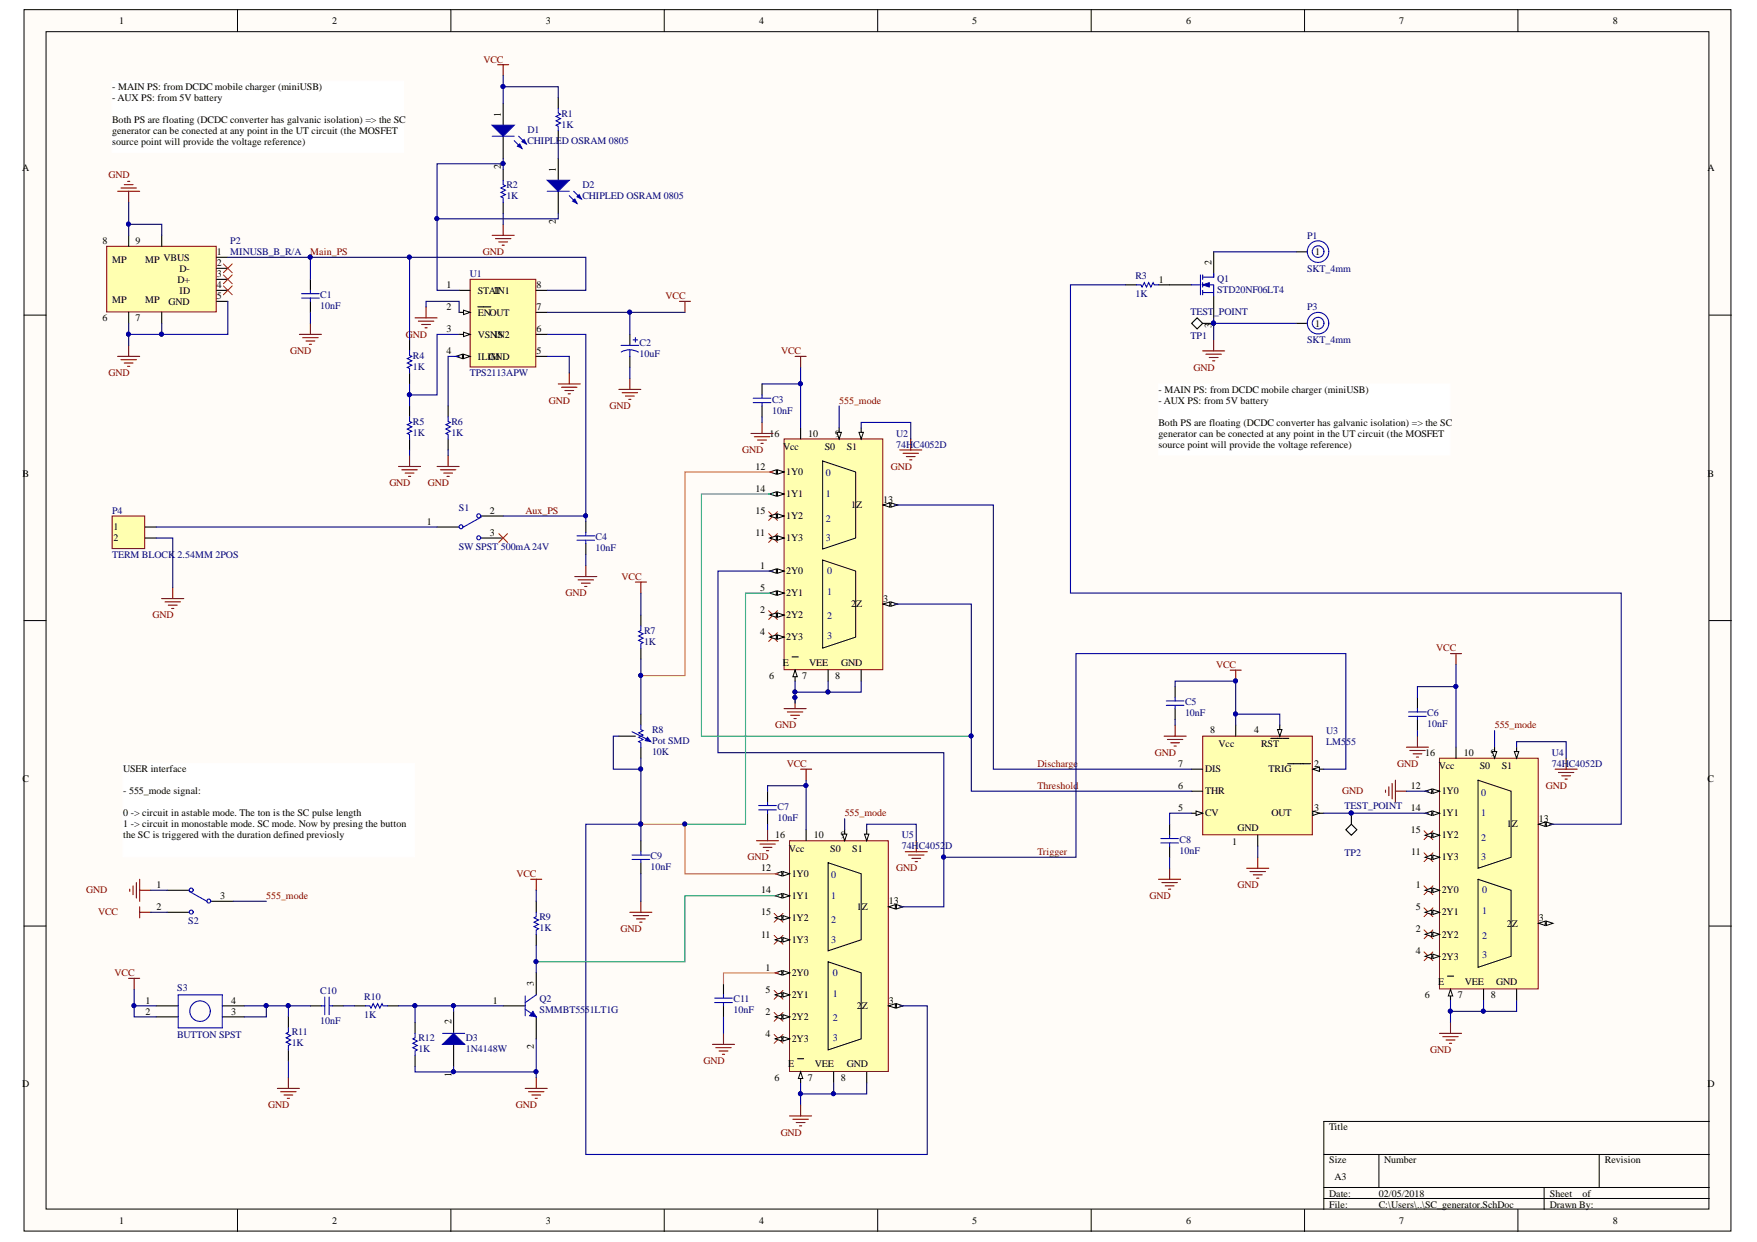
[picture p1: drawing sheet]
<svg xmlns="http://www.w3.org/2000/svg" width="297mm" height="210mm" viewBox="0 0 297 210" stroke-linecap="round" stroke-linejoin="round" font-family="sans-serif">
<defs><g id="words">
<g font-size="1.7">
<text x="20.1" y="4.1">1</text>
<text x="56.2" y="4.1">2</text>
<text x="92.3" y="4.1">3</text>
<text x="128.3" y="4.1">4</text>
<text x="164.4" y="4.1">5</text>
<text x="200.5" y="4.1">6</text>
<text x="236.5" y="4.1">7</text>
<text x="272.7" y="4.1">8</text>
<text x="19" y="15.2">- MAIN PS: from DCDC mobile charger (miniUSB)</text>
<text x="19" y="17.1">- AUX PS: from 5V battery</text>
<text x="19" y="20.8">Both PS are floating (DCDC converter has galvanic isolation) =&gt; the SC</text>
<text x="19" y="22.7">generator can be conected at any point in the UT circuit (the MOSFET</text>
<text x="84.7" y="19.7" transform="rotate(-90 84.7 19.7)">1</text>
<text x="3.7" y="28.9">A</text>
<text x="19" y="24.5">source point will provide the voltage reference)</text>
<text x="84.7" y="28.5" transform="rotate(-90 84.7 28.5)">2</text>
<text x="94" y="29" transform="rotate(-90 94 29)">1</text>
<text x="288.7" y="28.9">A</text>
<text x="17.3" y="41.3">8</text>
<text x="22.9" y="41.3">9</text>
<text x="94" y="37.8" transform="rotate(-90 94 37.8)">2</text>
<text x="19" y="44.4">MP</text>
<text x="24.5" y="44.4">MP VBUS</text>
<text x="30" y="47.8">D+</text>
<text x="30.4" y="45.9">D-</text>
<text x="36.6" y="43.1">1</text>
<text x="36.6" y="45">2</text>
<text x="36.6" y="46.8">3</text>
<text x="195.9" y="47.8">1</text>
<text x="204.8" y="44.8" transform="rotate(-90 204.8 44.8)">2</text>
<text x="222.3" y="43.1">1</text>
<text x="19" y="51.2">MP</text>
<text x="24.5" y="51.2">MP</text>
<text x="28.5" y="51.5">GND</text>
<text x="30.4" y="49.6">ID</text>
<text x="36.6" y="48.7">4</text>
<text x="36.6" y="50.6">5</text>
<text x="75.5" y="48.7">1</text>
<text x="75.5" y="52.4">2</text>
<text x="80.8" y="49.6">STAITN1</text>
<text x="80.8" y="53.4">ENOUT</text>
<text x="90.7" y="52.4">7</text>
<text x="90.7" y="48.7">8</text>
<text x="17.3" y="54.3">6</text>
<text x="22.9" y="54.3">7</text>
<text x="75.5" y="56.1">3</text>
<text x="75.5" y="59.9">4</text>
<text x="80.8" y="57.1">VSNIS</text>
<text x="84.2" y="57.1">N2</text>
<text x="90.7" y="59.9">5</text>
<text x="90.7" y="56.1">6</text>
<text x="204.8" y="55.5" transform="rotate(-90 204.8 55.5)">3</text>
<text x="222.3" y="55.2">1</text>
<text x="80.8" y="60.8">ILIGND</text>
<text x="83" y="60.8">M</text>
<text x="195.9" y="66.4">- MAIN PS: from DCDC mobile charger (miniUSB)</text>
<text x="195.9" y="68.2">- AUX PS: from 5V battery</text>
<text x="195.9" y="71.9">Both PS are floating (DCDC converter has galvanic isolation) =&gt; the SC</text>
<text x="130.1" y="73.8">16</text>
<text x="132.4" y="76.1">Vcc</text>
<text x="136.6" y="73.8">10</text>
<text x="139.4" y="76.1">S0</text>
<text x="141.2" y="73.8">9</text>
<text x="143.1" y="76.1">S1</text>
<text x="195.9" y="73.8">generator can be conected at any point in the UT circuit (the MOSFET</text>
<text x="195.9" y="75.7">source point will provide the voltage reference)</text>
<text x="3.8" y="80.6">B</text>
<text x="127.7" y="79.4">12</text>
<text x="127.7" y="83.1">14</text>
<text x="132.9" y="80.3">1Y0</text>
<text x="288.7" y="80.6">B</text>
<text x="19.2" y="89.6">1</text>
<text x="72.2" y="88.7">1</text>
<text x="82.8" y="86.8">2</text>
<text x="127.7" y="86.8">15</text>
<text x="132.9" y="84">1Y1</text>
<text x="132.9" y="87.8">1Y2</text>
<text x="143.9" y="85.9">1Z</text>
<text x="149.3" y="85">13</text>
<text x="19.2" y="91.5">2</text>
<text x="82.8" y="90.5">3</text>
<text x="127.7" y="90.5">11</text>
<text x="132.9" y="91.5">1Y3</text>
<text x="128.5" y="96.1">1</text>
<text x="128.5" y="99.8">5</text>
<text x="132.9" y="97.1">2Y0</text>
<text x="132.9" y="100.8">2Y1</text>
<text x="149.3" y="101.7">3</text>
<text x="128.5" y="103.6">2</text>
<text x="128.5" y="107.3">4</text>
<text x="132.9" y="104.5">2Y2</text>
<text x="143.9" y="102.6">2Z</text>
<text x="132.3" y="112.5">E</text>
<text x="132.9" y="108.2">2Y3</text>
<text x="136.8" y="112.5">VEE</text>
<text x="142.2" y="112.5">GND</text>
<text x="130" y="114.7">6</text>
<text x="135.6" y="114.7">7</text>
<text x="141.2" y="114.7">8</text>
<text x="204.6" y="123.9">8</text>
<text x="212" y="123.9">4</text>
<text x="20.8" y="130.5">USER interface</text>
<text x="199.2" y="129.6">7</text>
<text x="203.7" y="130.5">DIS</text>
<text x="206" y="126.3">Vcc</text>
<text x="213.2" y="126.3">RST</text>
<text x="214.5" y="130.5">TRIG</text>
<text x="222.2" y="129.6">2</text>
<text x="240.9" y="127.7">16</text>
<text x="243.2" y="130">Vcc</text>
<text x="247.5" y="127.7">10</text>
<text x="250.2" y="130">S0</text>
<text x="252" y="127.7">9</text>
<text x="253.9" y="130">S1</text>
<text x="3.8" y="132.2">C</text>
<text x="20.8" y="134.2">- 555_mode signal:</text>
<text x="20.8" y="138">0 -&gt; circuit in astable mode. The ton is the SC pulse length</text>
<text x="199.2" y="137">5</text>
<text x="199.2" y="133.3">6</text>
<text x="203.7" y="138">CV</text>
<text x="203.7" y="134.2">THR</text>
<text x="215" y="138">OUT</text>
<text x="222.2" y="137">3</text>
<text x="238.5" y="133.3">12</text>
<text x="238.5" y="137">14</text>
<text x="243.7" y="134.2">1Y0</text>
<text x="243.7" y="138">1Y1</text>
<text x="288.7" y="132.2">C</text>
<text x="20.8" y="139.8">1 -&gt; circuit in monostable mode. SC mode. Now by presing the button</text>
<text x="20.8" y="141.7">t</text>
<text x="21.3" y="141.7">he SC is triggered with the duration defined previosly</text>
<text x="131" y="141.7">16</text>
<text x="133.3" y="144">Vcc</text>
<text x="137.6" y="141.7">10</text>
<text x="140.4" y="144">S0</text>
<text x="142.1" y="141.7">9</text>
<text x="144.1" y="144">S1</text>
<text x="208.3" y="142.9">1</text>
<text x="209.2" y="140.4">GND</text>
<text x="238.5" y="140.8">15</text>
<text x="243.7" y="141.7">1Y2</text>
<text x="254.7" y="139.8">1Z</text>
<text x="260.2" y="138.9">13</text>
<text x="128.7" y="147.3">12</text>
<text x="133.8" y="148.2">1Y0</text>
<text x="238.6" y="144.5">11</text>
<text x="243.7" y="145.4">1Y3</text>
<text x="26.5" y="150.1">1</text>
<text x="26.5" y="153.8">2</text>
<text x="37.2" y="151.9">3</text>
<text x="128.7" y="151">14</text>
<text x="128.7" y="154.7">15</text>
<text x="133.8" y="151.9">1Y1</text>
<text x="133.8" y="155.6">1Y2</text>
<text x="144.8" y="153.8">1Z</text>
<text x="150.3" y="152.8">13</text>
<text x="239.3" y="150.1">1</text>
<text x="239.3" y="153.8">5</text>
<text x="243.7" y="151">2Y0</text>
<text x="243.7" y="154.7">2Y1</text>
<text x="260.2" y="155.6">3</text>
<text x="128.7" y="158.5">11</text>
<text x="133.8" y="159.4">1Y3</text>
<text x="239.3" y="157.6">2</text>
<text x="239.3" y="161.3">4</text>
<text x="243.7" y="158.5">2Y2</text>
<text x="254.7" y="156.7">2Z</text>
<text x="90.3" y="166.6" transform="rotate(-90 90.3 166.6)">3</text>
<text x="129.4" y="164.1">1</text>
<text x="129.4" y="167.8">5</text>
<text x="133.8" y="165">2Y0</text>
<text x="243.1" y="166.5">E</text>
<text x="243.7" y="162.2">2Y3</text>
<text x="247.6" y="166.5">VEE</text>
<text x="253" y="166.5">GND</text>
<text x="24.6" y="169.7">1</text>
<text x="24.6" y="171.5">2</text>
<text x="39.1" y="169.7">4</text>
<text x="39.1" y="171.5">3</text>
<text x="76.3" y="173.1" transform="rotate(-90 76.3 173.1)">2</text>
<text x="83.3" y="169.7">1</text>
<text x="129.4" y="171.5">2</text>
<text x="133.8" y="168.7">2Y1</text>
<text x="133.8" y="172.5">2Y2</text>
<text x="144.8" y="170.6">2Z</text>
<text x="150.3" y="169.7">3</text>
<text x="240.9" y="168.7">6</text>
<text x="246.4" y="168.7">7</text>
<text x="252" y="168.7">8</text>
<text x="90.3" y="177.4" transform="rotate(-90 90.3 177.4)">2</text>
<text x="129.4" y="175.2">4</text>
<text x="133.8" y="176.2">2Y3</text>
<text x="3.7" y="183.8">D</text>
<text x="76.3" y="182" transform="rotate(-90 76.3 182)">1</text>
<text x="131" y="182.7">6</text>
<text x="133.2" y="180.4">E</text>
<text x="136.5" y="182.7">7</text>
<text x="137.7" y="180.4">VEE</text>
<text x="142.1" y="182.7">8</text>
<text x="143.1" y="180.4">GND</text>
<text x="288.7" y="183.8">D</text>
<text x="224.7" y="191.1">Title</text>
<text x="224.7" y="196.6">Size</text>
<text x="234" y="196.6">Number</text>
<text x="271.3" y="196.6">Revision</text>
<text x="224.7" y="202.2">Date:</text>
<text x="225.6" y="199.4">A3</text>
<text x="233.1" y="202.2">02/05/2018</text>
<text x="262" y="202.2">Sheet</text>
<text x="267.5" y="202.2">of</text>
<text x="20.1" y="206.9">1</text>
<text x="56.2" y="206.9">2</text>
<text x="92.3" y="206.9">3</text>
<text x="128.3" y="206.9">4</text>
<text x="164.4" y="206.9">5</text>
<text x="200.5" y="206.9">6</text>
<text x="224.7" y="204.1">File:</text>
<text x="233.1" y="204.1">C:\Users\..\SC_generator.SchDoc</text>
<text x="236.5" y="206.9">7</text>
<text x="262" y="204.1">Drawn By:</text>
<text x="272.7" y="206.9">8</text>
</g>
<g font-size="1.7" fill="#800000">
<text x="81.7" y="10.6">VCC</text>
<text x="18.4" y="30.1">GND</text>
<text x="52.5" y="43.1">Main_PS</text>
<text x="81.6" y="43.1">GND</text>
<text x="112.5" y="50.6">VCC</text>
<text x="49.1" y="59.9">GND</text>
<text x="68.6" y="57.1">GND</text>
<text x="132.1" y="59.9">VCC</text>
<text x="18.4" y="63.6">GND</text>
<text x="201.8" y="62.6">GND</text>
<text x="92.8" y="68.2">GND</text>
<text x="103" y="69.2">GND</text>
<text x="141.9" y="68.2">555_mode</text>
<text x="125.5" y="76.6">GND</text>
<text x="65.8" y="82.2">GND</text>
<text x="72.3" y="82.2">GND</text>
<text x="150.6" y="79.4">GND</text>
<text x="88.8" y="86.8">Aux_PS</text>
<text x="95.6" y="100.8">GND</text>
<text x="105.1" y="98">VCC</text>
<text x="25.8" y="104.5">GND</text>
<text x="205.6" y="112.9">VCC</text>
<text x="242.8" y="110.1">VCC</text>
<text x="131" y="123.1">GND</text>
<text x="252.7" y="123.1">555_mode</text>
<text x="133" y="129.6">VCC</text>
<text x="175.4" y="129.6">Discharge</text>
<text x="195.3" y="127.7">GND</text>
<text x="236.2" y="129.6">GND</text>
<text x="142.8" y="138">555_mode</text>
<text x="175.4" y="133.3">Threshold</text>
<text x="226.9" y="134.2">GND</text>
<text x="261.3" y="133.3">GND</text>
<text x="87.3" y="148.2">VCC</text>
<text x="126.4" y="145.4">GND</text>
<text x="151.5" y="147.3">GND</text>
<text x="175.4" y="144.5">Trigger</text>
<text x="14.6" y="151">GND</text>
<text x="16.6" y="154.7">VCC</text>
<text x="45" y="151.9">555_mode</text>
<text x="194.3" y="151.9">GND</text>
<text x="209.2" y="150.1">GND</text>
<text x="104.9" y="157.6">GND</text>
<text x="19.4" y="165">VCC</text>
<text x="119" y="179.9">GND</text>
<text x="241.8" y="178">GND</text>
<text x="45.3" y="187.3">GND</text>
<text x="87.2" y="187.3">GND</text>
<text x="132" y="192">GND</text>
</g>
<g font-size="1.7" fill="#000080">
<text x="89.2" y="22.5">D1</text>
<text x="94.9" y="21.6">1K</text>
<text x="94.9" y="19.7">R1</text>
<text x="89.2" y="24.4">CHIPLED OSRAM 0805</text>
<text x="85.6" y="33.7">1K</text>
<text x="85.6" y="31.8">R2</text>
<text x="98.5" y="31.8">D2</text>
<text x="98.5" y="33.7">CHIPLED OSRAM 0805</text>
<text x="38.9" y="41.3">P2</text>
<text x="221" y="40.3">P1</text>
<text x="38.9" y="43.1">MINUSB_B_R/A</text>
<text x="79.4" y="46.8">U1</text>
<text x="192" y="47.2">R3</text>
<text x="205.8" y="47.6">Q1</text>
<text x="221" y="45.9">SKT_4mm</text>
<text x="54.1" y="52.3">10nF</text>
<text x="54.1" y="50.4">C1</text>
<text x="192" y="50.2">1K</text>
<text x="201.3" y="53.2">TEST</text>
<text x="205.2" y="53.2">_POINT</text>
<text x="205.8" y="49.5">STD20NF06LT4</text>
<text x="221" y="52.4">P3</text>
<text x="108.1" y="58.4">C2</text>
<text x="201.3" y="57.2">TP1</text>
<text x="221" y="58">SKT_4mm</text>
<text x="69.8" y="62.5">1K</text>
<text x="69.8" y="60.6">R4</text>
<text x="79.4" y="63.6">TPS2113APW</text>
<text x="108.1" y="60.3">10uF</text>
<text x="69.8" y="71.8">R5</text>
<text x="76.3" y="71.8">R6</text>
<text x="130.5" y="69.9">10nF</text>
<text x="130.5" y="68.1">C3</text>
<text x="69.8" y="73.6">1K</text>
<text x="76.3" y="73.6">1K</text>
<text x="151.5" y="73.8">U2</text>
<text x="151.5" y="75.7">74HC4052D</text>
<text x="139.6" y="80.5">0</text>
<text x="19" y="86.8">P4</text>
<text x="77.6" y="86.3">S1</text>
<text x="139.6" y="84">1</text>
<text x="139.6" y="88.2">2</text>
<text x="19" y="94.3">TERM BLOCK</text>
<text x="30" y="94.3">2.54MM 2POS</text>
<text x="77.6" y="93">SW SPST 500mA 24V</text>
<text x="100.7" y="93.2">10nF</text>
<text x="100.7" y="91.3">C4</text>
<text x="139.6" y="91.5">3</text>
<text x="139.8" y="100.6">1</text>
<text x="139.8" y="97.1">0</text>
<text x="108.9" y="107.1">R7</text>
<text x="139.8" y="104.7">2</text>
<text x="108.9" y="109">1K</text>
<text x="139.8" y="108">3</text>
<text x="200.3" y="119.2">C5</text>
<text x="110.2" y="123.9">R8</text>
<text x="110.2" y="125.7">Pot SMD</text>
<text x="200.3" y="121.1">10nF</text>
<text x="224.2" y="124">U3</text>
<text x="224.2" y="125.9">LM555</text>
<text x="241.3" y="122.9">10nF</text>
<text x="241.3" y="121.1">C6</text>
<text x="110.2" y="127.6">10K</text>
<text x="262.4" y="127.7">U4</text>
<text x="262.4" y="129.6">74HC4052D</text>
<text x="131.5" y="136.9">C7</text>
<text x="227.3" y="136.7">TEST_POINT</text>
<text x="250.4" y="138">1</text>
<text x="250.4" y="134.5">0</text>
<text x="131.5" y="138.7">10nF</text>
<text x="152.5" y="141.7">U5</text>
<text x="152.5" y="143.5">74HC4052D</text>
<text x="199.4" y="142.4">C8</text>
<text x="250.4" y="142.1">2</text>
<text x="110" y="147.1">10nF</text>
<text x="110" y="145.2">C9</text>
<text x="140.5" y="148.5">0</text>
<text x="199.4" y="144.3">10nF</text>
<text x="227.3" y="144.7">TP2</text>
<text x="250.4" y="145.4">3</text>
<text x="91.2" y="155.5">R9</text>
<text x="140.5" y="151.9">1</text>
<text x="250.6" y="154.5">1</text>
<text x="250.6" y="151">0</text>
<text x="31.8" y="156.2">S2</text>
<text x="91.2" y="157.3">1K</text>
<text x="140.5" y="156.1">2</text>
<text x="140.5" y="159.4">3</text>
<text x="250.6" y="158.7">2</text>
<text x="250.6" y="162">3</text>
<text x="29.9" y="167.6">S3</text>
<text x="54.1" y="168">C10</text>
<text x="140.8" y="165">0</text>
<text x="54.1" y="173.1">10nF</text>
<text x="61.6" y="172">1K</text>
<text x="61.6" y="169.1">R10</text>
<text x="91.2" y="169.4">Q2</text>
<text x="91.2" y="171.3">SMMBT5551LT1G</text>
<text x="124" y="171.3">10nF</text>
<text x="124" y="169.4">C11</text>
<text x="140.8" y="168.5">1</text>
<text x="140.8" y="172.6">2</text>
<text x="29.9" y="175.4">BUTTON SPST</text>
<text x="49.3" y="176.9">1K</text>
<text x="49.3" y="175">R11</text>
<text x="70.7" y="177.8">1K</text>
<text x="70.7" y="175.9">R12</text>
<text x="78.8" y="175.9">D3</text>
<text x="78.8" y="177.8">1N4148W</text>
<text x="140.8" y="175.9">3</text>
</g>
</g></defs>
<g fill="#fffcf8" stroke="#000" stroke-width=".17">
<path d="M4.1 1.6h288.5v206.5h-288.5z"/>
<path d="M7.8 5.4h281.1v198.9h-281.1z"/>
</g>
<g fill="none" stroke="#000" stroke-width=".17">
<path d="M40.2 1.6v3.8M76.2 1.6v3.8M112.3 1.6v3.8M148.4 1.6v3.8M184.5 1.6v3.8M220.5 1.6v3.8M256.6 1.6v3.8M4.1 53.3h3.7M289 53.3h3.7M4.1 104.9h3.7M289 104.9h3.7M4.1 156.5h3.7"/>
<path d="M289 156.5h3.7M223.8 195.1h65.2M233.1 195.1v5.6M270.4 195.1v5.6M289 189.5h-65.2v14.9M40.2 204.4v3.7M76.2 204.4v3.7M112.3 204.4v3.7M148.4 204.4v3.7M184.5 204.4v3.7M220.5 204.4v3.7M223.8 200.7h65.2"/>
<path d="M223.8 202.6h65.2M256.6 204.4v3.7M261.1 200.7v3.7"/>
</g>
<g fill="none" stroke="#800000" stroke-width=".19">
<path d="M134.4 60.2h1.9M135.3 60.2v1.9M152.1 76h3.7M152.7 76.6h2.6M153.2 77.2h1.5M153.8 77.7h.4M154 74.2v1.8M107.4 98.4h1.9M108.3 98.4v1.8M132.6 119.8h3.7M134.4 117.9v1.9M208 113.3h1.8"/>
<path d="M208.9 113.3v1.8M245.2 110.5h1.9M246.2 110.5v1.8M133.1 120.3h2.6M133.7 120.9h1.5M134.2 121.4h.4M135.3 130h1.9M136.3 130v1.9M234.2 133.5v.4M234.8 133v1.5M235.4 132.4v2.6M235.9 131.9v3.7"/>
<path d="M235.9 133.7h1.9M262.9 130h3.7M263.5 130.6h2.6M264 131.1h1.5M264.6 131.7h.4M264.8 128.1v1.9M106.5 154.2h3.7M107 154.7h2.7M107.6 155.3h1.5M108.2 155.9h.3M108.3 152.3v1.9M153 143.9h3.8"/>
<path d="M153.6 144.5h2.6M154.2 145.1h1.4M154.7 145.6h.4M154.9 142.1v1.8M195.9 148.6h3.7M196.4 149.2h2.6M197 149.7h1.5M197.5 150.3h.4M197.7 146.7v1.9M210.8 146.7h3.7M211.3 147.3h2.6M211.9 147.9h1.5"/>
<path d="M212.4 148.4h.4M212.6 144.9v1.8M120.5 176.5h3.7M121 177.1h2.6M121.6 177.6h1.5M122.1 178.2h.4M122.3 174.6v1.9M243.4 174.6h3.7M243.9 175.2h2.6M244.5 175.8h1.5M245 176.3h.4M245.2 172.8v1.8"/>
<path d="M133.5 188.6h3.7M134 189.2h2.7M134.6 189.7h1.5M135.2 190.3h.3M135.3 186.7v1.9"/>
</g>
<g fill="#000080" stroke="#000080" stroke-width=".17">
<circle cx="208.9" cy="115.1" r=".34"/>
<circle cx="134.4" cy="117.9" r=".34"/>
</g>
<g fill="none" stroke="#f00" stroke-width=".17">
<path d="M129.9 86.5l1.5 1.5M129.9 90.2l1.5 1.5M131.4 86.5l-1.5 1.5M131.4 90.2l-1.5 1.5M129.9 103.2l1.5 1.5M129.9 106.9l1.5 1.5M131.4 103.2l-1.5 1.5M131.4 106.9l-1.5 1.5M130.9 154.4l1.5 1.5M130.9 158.1l1.5 1.5M132.4 154.4l-1.5 1.5M132.4 158.1l-1.5 1.5"/>
<path d="M240.8 140.4l1.4 1.5M240.8 144.1l1.4 1.5M240.8 149.7l1.4 1.5M240.8 153.4l1.4 1.5M240.8 157.2l1.4 1.4M242.2 140.4l-1.4 1.5M242.2 144.1l-1.4 1.5M242.2 149.7l-1.4 1.5M242.2 153.4l-1.4 1.5M242.2 157.2l-1.4 1.4M130.9 167.4l1.5 1.5M130.9 171.1l1.5 1.5"/>
<path d="M130.9 174.8l1.5 1.5M132.4 167.4l-1.5 1.5M132.4 171.1l-1.5 1.5M132.4 174.8l-1.5 1.5M240.8 160.9l1.4 1.5M242.2 160.9l-1.4 1.5"/>
</g>
<path d="M85.1 170h3.7M90.7 164.4v3.7M90.7 171.9v3.7" fill="none" stroke="#000" stroke-width=".19"/>
<path d="M88.8 170.6l1.9 1.3M88.8 168.3v3.4M90.7 168.1l-1.9 1.3" fill="none" stroke="#00f" stroke-width=".19"/>
<path d="M90.1 170.9l.6 1-1.2-.2z" fill="#00f"/>
<path d="M90.1 170.9l.6 1-1.2-.2z" fill="none" stroke="#00f" stroke-width=".17"/>
<path d="M89.7 148.6h1.9M90.7 148.6v1.9M46.9 183.9h3.7M47.5 184.5h2.6M48 185.1h1.5M48.6 185.6h.3M48.8 182.1v1.8M88.8 183.9h3.7M89.4 184.5h2.6M89.9 185.1h1.5M90.5 185.6h.3M90.7 182.1v1.8" fill="none" stroke="#800000" stroke-width=".19"/>
<path d="M243.4 128.1h16.6v39h-16.6z" fill="#ffffb0" stroke="#800000" stroke-width=".17"/>
<path d="M241.5 133.7h1.9M250.8 167.2v1.9" fill="none" stroke="#000" stroke-width=".19"/>
<path d="M242.2 133.3l1.2 .4-1.2 .4z" fill="#fffcf8"/>
<path d="M242.2 133.3l1.2 .4-1.2 .4z" fill="none" stroke="#000" stroke-width=".17"/>
<path d="M240.9 133.7l1.2-.4v.8z" fill="#fffcf8"/>
<path d="M240.9 133.7l1.2-.4v.8z" fill="none" stroke="#000" stroke-width=".17"/>
<path d="M241.5 137.4h1.9" fill="none" stroke="#000" stroke-width=".19"/>
<path d="M242.2 137.1l1.2 .3-1.2 .4z" fill="#fffcf8"/>
<path d="M242.2 137.1l1.2 .3-1.2 .4z" fill="none" stroke="#000" stroke-width=".17"/>
<path d="M240.9 137.4l1.2-.3v.7z" fill="#fffcf8"/>
<path d="M240.9 137.4l1.2-.3v.7z" fill="none" stroke="#000" stroke-width=".17"/>
<path d="M246.2 126.3v1.8M260.1 139.3h1.9" fill="none" stroke="#000" stroke-width=".19"/>
<path d="M260.1 139.3l1.1-.4v.8z" fill="#fffcf8"/>
<path d="M260.1 139.3l1.1-.4v.8z" fill="none" stroke="#000" stroke-width=".17"/>
<path d="M261.4 138.9l1.1 .4-1.1 .4z" fill="#fffcf8"/>
<path d="M261.4 138.9l1.1 .4-1.1 .4z" fill="none" stroke="#000" stroke-width=".17"/>
<path d="M256.4 126.3v1.8" fill="none" stroke="#000" stroke-width=".19"/>
<path d="M256 127h.8l-.4 1.1z" fill="#fffcf8"/>
<path d="M249.9 131.9l5.6 1.8v11.2l-5.6 1.8zM256 127h.8l-.4 1.1z" fill="none" stroke="#000" stroke-width=".17"/>
<path d="M241.5 141.2h1.9" fill="none" stroke="#000" stroke-width=".19"/>
<path d="M242.2 140.8l1.2 .4-1.2 .3z" fill="#fffcf8"/>
<path d="M242.2 140.8l1.2 .4-1.2 .3z" fill="none" stroke="#000" stroke-width=".17"/>
<path d="M240.9 141.2l1.2-.4v.7z" fill="#fffcf8"/>
<path d="M240.9 141.2l1.2-.4v.7z" fill="none" stroke="#000" stroke-width=".17"/>
<path d="M241.5 144.9h1.9" fill="none" stroke="#000" stroke-width=".19"/>
<path d="M242.2 144.5l1.2 .4-1.2 .4z" fill="#fffcf8"/>
<path d="M242.2 144.5l1.2 .4-1.2 .4z" fill="none" stroke="#000" stroke-width=".17"/>
<path d="M240.9 144.9l1.2-.4v.8z" fill="#fffcf8"/>
<path d="M240.9 144.9l1.2-.4v.8z" fill="none" stroke="#000" stroke-width=".17"/>
<path d="M241.5 150.5h1.9" fill="none" stroke="#000" stroke-width=".19"/>
<path d="M242.2 150.1l1.2 .4-1.2 .3z" fill="#fffcf8"/>
<path d="M242.2 150.1l1.2 .4-1.2 .3z" fill="none" stroke="#000" stroke-width=".17"/>
<path d="M240.9 150.5l1.2-.4v.7z" fill="#fffcf8"/>
<path d="M240.9 150.5l1.2-.4v.7z" fill="none" stroke="#000" stroke-width=".17"/>
<path d="M241.5 154.2h1.9" fill="none" stroke="#000" stroke-width=".19"/>
<path d="M242.2 153.8l1.2 .4-1.2 .4z" fill="#fffcf8"/>
<path d="M242.2 153.8l1.2 .4-1.2 .4z" fill="none" stroke="#000" stroke-width=".17"/>
<path d="M240.9 154.2l1.2-.4v.8z" fill="#fffcf8"/>
<path d="M240.9 154.2l1.2-.4v.8z" fill="none" stroke="#000" stroke-width=".17"/>
<path d="M260.1 156h1.9" fill="none" stroke="#000" stroke-width=".19"/>
<path d="M260.1 156l1.1-.3v.7z" fill="#fffcf8"/>
<path d="M260.1 156l1.1-.3v.7z" fill="none" stroke="#000" stroke-width=".17"/>
<path d="M261.4 155.7l1.1 .3-1.1 .4z" fill="#fffcf8"/>
<path d="M249.9 148.6l5.6 1.9v11.1l-5.6 1.9zM261.4 155.7l1.1 .3-1.1 .4z" fill="none" stroke="#000" stroke-width=".17"/>
<path d="M241.5 157.9h1.9" fill="none" stroke="#000" stroke-width=".19"/>
<path d="M242.2 157.5l1.2 .4-1.2 .4z" fill="#fffcf8"/>
<path d="M242.2 157.5l1.2 .4-1.2 .4z" fill="none" stroke="#000" stroke-width=".17"/>
<path d="M240.9 157.9l1.2-.4v.8z" fill="#fffcf8"/>
<path d="M240.9 157.9l1.2-.4v.8z" fill="none" stroke="#000" stroke-width=".17"/>
<path d="M241.5 161.6h1.9" fill="none" stroke="#000" stroke-width=".19"/>
<path d="M242.2 161.3l1.2 .3-1.2 .4z" fill="#fffcf8"/>
<path d="M242.2 161.3l1.2 .3-1.2 .4z" fill="none" stroke="#000" stroke-width=".17"/>
<path d="M240.9 161.6l1.2-.3v.7z" fill="#fffcf8"/>
<path d="M240.9 161.6l1.2-.3v.7z" fill="none" stroke="#000" stroke-width=".17"/>
<path d="M252.7 126.3v1.8" fill="none" stroke="#000" stroke-width=".19"/>
<path d="M252.3 127h.7l-.3 1.1z" fill="#fffcf8"/>
<path d="M252.3 127h.7l-.3 1.1z" fill="none" stroke="#000" stroke-width=".17"/>
<path d="M245.2 167.2v1.9" fill="none" stroke="#000" stroke-width=".19"/>
<path d="M245.2 167.2l.4 1.1h-.8z" fill="#fffcf8"/>
<path d="M245.2 167.2l.4 1.1h-.8z" fill="none" stroke="#000" stroke-width=".17"/>
<path d="M244.7 165h1M256.4 167.2v1.9" fill="none" stroke="#000" stroke-width=".19"/>
<path d="M132.6 74.2h16.6v39h-16.6z" fill="#ffffb0" stroke="#800000" stroke-width=".17"/>
<path d="M130.7 79.8h1.9M140 113.3v1.8" fill="none" stroke="#000" stroke-width=".19"/>
<path d="M131.4 79.4l1.2 .4-1.2 .3z" fill="#fffcf8"/>
<path d="M131.4 79.4l1.2 .4-1.2 .3z" fill="none" stroke="#000" stroke-width=".17"/>
<path d="M130.1 79.8l1.2-.4v.7z" fill="#fffcf8"/>
<path d="M130.1 79.8l1.2-.4v.7z" fill="none" stroke="#000" stroke-width=".17"/>
<path d="M130.7 83.5h1.9" fill="none" stroke="#000" stroke-width=".19"/>
<path d="M131.4 83.1l1.2 .4-1.2 .4z" fill="#fffcf8"/>
<path d="M131.4 83.1l1.2 .4-1.2 .4z" fill="none" stroke="#000" stroke-width=".17"/>
<path d="M130.1 83.5l1.2-.4v.8z" fill="#fffcf8"/>
<path d="M130.1 83.5l1.2-.4v.8z" fill="none" stroke="#000" stroke-width=".17"/>
<path d="M135.3 72.3v1.9M149.3 85.3h1.9" fill="none" stroke="#000" stroke-width=".19"/>
<path d="M149.3 85.3l1.1-.3v.7z" fill="#fffcf8"/>
<path d="M149.3 85.3l1.1-.3v.7z" fill="none" stroke="#000" stroke-width=".17"/>
<path d="M150.6 85l1.1 .3-1.1 .4z" fill="#fffcf8"/>
<path d="M150.6 85l1.1 .3-1.1 .4z" fill="none" stroke="#000" stroke-width=".17"/>
<path d="M145.6 72.3v1.9" fill="none" stroke="#000" stroke-width=".19"/>
<path d="M145.2 73.1h.8l-.4 1.1z" fill="#fffcf8"/>
<path d="M139.1 77.9l5.6 1.9v11.1l-5.6 1.9zM145.2 73.1h.8l-.4 1.1z" fill="none" stroke="#000" stroke-width=".17"/>
<path d="M130.7 87.2h1.9" fill="none" stroke="#000" stroke-width=".19"/>
<path d="M131.4 86.8l1.2 .4-1.2 .4z" fill="#fffcf8"/>
<path d="M131.4 86.8l1.2 .4-1.2 .4z" fill="none" stroke="#000" stroke-width=".17"/>
<path d="M130.1 87.2l1.2-.4v.8z" fill="#fffcf8"/>
<path d="M130.1 87.2l1.2-.4v.8z" fill="none" stroke="#000" stroke-width=".17"/>
<path d="M130.7 90.9h1.9" fill="none" stroke="#000" stroke-width=".19"/>
<path d="M131.4 90.6l1.2 .3-1.2 .4z" fill="#fffcf8"/>
<path d="M131.4 90.6l1.2 .3-1.2 .4z" fill="none" stroke="#000" stroke-width=".17"/>
<path d="M130.1 90.9l1.2-.3v.7z" fill="#fffcf8"/>
<path d="M130.1 90.9l1.2-.3v.7z" fill="none" stroke="#000" stroke-width=".17"/>
<path d="M130.7 96.5h1.9" fill="none" stroke="#000" stroke-width=".19"/>
<path d="M131.4 96.1l1.2 .4-1.2 .4z" fill="#fffcf8"/>
<path d="M131.4 96.1l1.2 .4-1.2 .4z" fill="none" stroke="#000" stroke-width=".17"/>
<path d="M130.1 96.5l1.2-.4v.8z" fill="#fffcf8"/>
<path d="M130.1 96.5l1.2-.4v.8z" fill="none" stroke="#000" stroke-width=".17"/>
<path d="M130.7 100.2h1.9" fill="none" stroke="#000" stroke-width=".19"/>
<path d="M131.4 99.9l1.2 .3-1.2 .4z" fill="#fffcf8"/>
<path d="M131.4 99.9l1.2 .3-1.2 .4z" fill="none" stroke="#000" stroke-width=".17"/>
<path d="M130.1 100.2l1.2-.3v.7z" fill="#fffcf8"/>
<path d="M130.1 100.2l1.2-.3v.7z" fill="none" stroke="#000" stroke-width=".17"/>
<path d="M149.3 102.1h1.9" fill="none" stroke="#000" stroke-width=".19"/>
<path d="M149.3 102.1l1.1-.4v.8z" fill="#fffcf8"/>
<path d="M149.3 102.1l1.1-.4v.8z" fill="none" stroke="#000" stroke-width=".17"/>
<path d="M150.6 101.7l1.1 .4-1.1 .4z" fill="#fffcf8"/>
<path d="M139.1 94.7l5.6 1.8v11.2l-5.6 1.8zM150.6 101.7l1.1 .4-1.1 .4z" fill="none" stroke="#000" stroke-width=".17"/>
<path d="M130.7 104h1.9" fill="none" stroke="#000" stroke-width=".19"/>
<path d="M131.4 103.6l1.2 .4-1.2 .3z" fill="#fffcf8"/>
<path d="M131.4 103.6l1.2 .4-1.2 .3z" fill="none" stroke="#000" stroke-width=".17"/>
<path d="M130.1 104l1.2-.4v.7z" fill="#fffcf8"/>
<path d="M130.1 104l1.2-.4v.7z" fill="none" stroke="#000" stroke-width=".17"/>
<path d="M130.7 107.7h1.9" fill="none" stroke="#000" stroke-width=".19"/>
<path d="M131.4 107.3l1.2 .4-1.2 .3z" fill="#fffcf8"/>
<path d="M131.4 107.3l1.2 .4-1.2 .3z" fill="none" stroke="#000" stroke-width=".17"/>
<path d="M130.1 107.7l1.2-.4v.7z" fill="#fffcf8"/>
<path d="M130.1 107.7l1.2-.4v.7z" fill="none" stroke="#000" stroke-width=".17"/>
<path d="M141.9 72.3v1.9" fill="none" stroke="#000" stroke-width=".19"/>
<path d="M141.5 73.1h.7l-.3 1.1z" fill="#fffcf8"/>
<path d="M141.5 73.1h.7l-.3 1.1z" fill="none" stroke="#000" stroke-width=".17"/>
<path d="M134.4 113.3v1.8" fill="none" stroke="#000" stroke-width=".19"/>
<path d="M134.4 113.3l.4 1.1h-.8z" fill="#fffcf8"/>
<path d="M134.4 113.3l.4 1.1h-.8z" fill="none" stroke="#000" stroke-width=".17"/>
<path d="M133.9 111h1M145.6 113.3v1.8" fill="none" stroke="#000" stroke-width=".19"/>
<path d="M133.5 142.1h16.7v39h-16.7z" fill="#ffffb0" stroke="#800000" stroke-width=".17"/>
<path d="M131.6 147.7h1.9M140.9 181.2v1.8" fill="none" stroke="#000" stroke-width=".19"/>
<path d="M132.4 147.3l1.1 .4-1.1 .3z" fill="#fffcf8"/>
<path d="M132.4 147.3l1.1 .4-1.1 .3z" fill="none" stroke="#000" stroke-width=".17"/>
<path d="M131.1 147.7l1.1-.4v.7z" fill="#fffcf8"/>
<path d="M131.1 147.7l1.1-.4v.7z" fill="none" stroke="#000" stroke-width=".17"/>
<path d="M131.6 151.4h1.9" fill="none" stroke="#000" stroke-width=".19"/>
<path d="M132.4 151l1.1 .4-1.1 .4z" fill="#fffcf8"/>
<path d="M132.4 151l1.1 .4-1.1 .4z" fill="none" stroke="#000" stroke-width=".17"/>
<path d="M131.1 151.4l1.1-.4v.8z" fill="#fffcf8"/>
<path d="M131.1 151.4l1.1-.4v.8z" fill="none" stroke="#000" stroke-width=".17"/>
<path d="M136.3 140.2v1.9M150.2 153.3h1.9" fill="none" stroke="#000" stroke-width=".19"/>
<path d="M150.2 153.3l1.2-.4v.7z" fill="#fffcf8"/>
<path d="M150.2 153.3l1.2-.4v.7z" fill="none" stroke="#000" stroke-width=".17"/>
<path d="M151.6 152.9l1.1 .4-1.1 .3z" fill="#fffcf8"/>
<path d="M151.6 152.9l1.1 .4-1.1 .3z" fill="none" stroke="#000" stroke-width=".17"/>
<path d="M146.5 140.2v1.9" fill="none" stroke="#000" stroke-width=".19"/>
<path d="M146.2 141h.7l-.4 1.1z" fill="#fffcf8"/>
<path d="M140 145.8l5.6 1.9v11.1l-5.6 1.9zM146.2 141h.7l-.4 1.1z" fill="none" stroke="#000" stroke-width=".17"/>
<path d="M131.6 155.1h1.9" fill="none" stroke="#000" stroke-width=".19"/>
<path d="M132.4 154.7l1.1 .4-1.1 .4z" fill="#fffcf8"/>
<path d="M132.4 154.7l1.1 .4-1.1 .4z" fill="none" stroke="#000" stroke-width=".17"/>
<path d="M131.1 155.1l1.1-.4v.8z" fill="#fffcf8"/>
<path d="M131.1 155.1l1.1-.4v.8z" fill="none" stroke="#000" stroke-width=".17"/>
<path d="M131.6 158.8h1.9" fill="none" stroke="#000" stroke-width=".19"/>
<path d="M132.4 158.5l1.1 .3-1.1 .4z" fill="#fffcf8"/>
<path d="M132.4 158.5l1.1 .3-1.1 .4z" fill="none" stroke="#000" stroke-width=".17"/>
<path d="M131.1 158.8l1.1-.3v.7z" fill="#fffcf8"/>
<path d="M131.1 158.8l1.1-.3v.7z" fill="none" stroke="#000" stroke-width=".17"/>
<path d="M131.6 164.4h1.9" fill="none" stroke="#000" stroke-width=".19"/>
<path d="M132.4 164l1.1 .4-1.1 .4z" fill="#fffcf8"/>
<path d="M132.4 164l1.1 .4-1.1 .4z" fill="none" stroke="#000" stroke-width=".17"/>
<path d="M131.1 164.4l1.1-.4v.8z" fill="#fffcf8"/>
<path d="M131.1 164.4l1.1-.4v.8z" fill="none" stroke="#000" stroke-width=".17"/>
<path d="M131.6 168.1h1.9" fill="none" stroke="#000" stroke-width=".19"/>
<path d="M132.4 167.8l1.1 .3-1.1 .4z" fill="#fffcf8"/>
<path d="M132.4 167.8l1.1 .3-1.1 .4z" fill="none" stroke="#000" stroke-width=".17"/>
<path d="M131.1 168.1l1.1-.3v.7z" fill="#fffcf8"/>
<path d="M131.1 168.1l1.1-.3v.7z" fill="none" stroke="#000" stroke-width=".17"/>
<path d="M150.2 170h1.9" fill="none" stroke="#000" stroke-width=".19"/>
<path d="M150.2 170l1.2-.4v.8z" fill="#fffcf8"/>
<path d="M150.2 170l1.2-.4v.8z" fill="none" stroke="#000" stroke-width=".17"/>
<path d="M151.6 169.6l1.1 .4-1.1 .4z" fill="#fffcf8"/>
<path d="M140 162.6l5.6 1.8v11.2l-5.6 1.8zM151.6 169.6l1.1 .4-1.1 .4z" fill="none" stroke="#000" stroke-width=".17"/>
<path d="M131.6 171.9h1.9" fill="none" stroke="#000" stroke-width=".19"/>
<path d="M132.4 171.5l1.1 .4-1.1 .3z" fill="#fffcf8"/>
<path d="M132.4 171.5l1.1 .4-1.1 .3z" fill="none" stroke="#000" stroke-width=".17"/>
<path d="M131.1 171.9l1.1-.4v.7z" fill="#fffcf8"/>
<path d="M131.1 171.9l1.1-.4v.7z" fill="none" stroke="#000" stroke-width=".17"/>
<path d="M131.6 175.6h1.9" fill="none" stroke="#000" stroke-width=".19"/>
<path d="M132.4 175.2l1.1 .4-1.1 .3z" fill="#fffcf8"/>
<path d="M132.4 175.2l1.1 .4-1.1 .3z" fill="none" stroke="#000" stroke-width=".17"/>
<path d="M131.1 175.6l1.1-.4v.7z" fill="#fffcf8"/>
<path d="M131.1 175.6l1.1-.4v.7z" fill="none" stroke="#000" stroke-width=".17"/>
<path d="M142.8 140.2v1.9" fill="none" stroke="#000" stroke-width=".19"/>
<path d="M142.4 141h.8l-.4 1.1z" fill="#fffcf8"/>
<path d="M142.4 141h.8l-.4 1.1z" fill="none" stroke="#000" stroke-width=".17"/>
<path d="M135.3 181.2v1.8" fill="none" stroke="#000" stroke-width=".19"/>
<path d="M135.3 181.2l.4 1.1h-.7z" fill="#fffcf8"/>
<path d="M135.3 181.2l.4 1.1h-.7z" fill="none" stroke="#000" stroke-width=".17"/>
<path d="M134.8 178.9h1.1M146.5 181.2v1.8" fill="none" stroke="#000" stroke-width=".19"/>
<path d="M203.3 124.4h18.6v16.7h-18.6z" fill="#ffffb0" stroke="#800000" stroke-width=".17"/>
<path d="M221.9 130h1.9M212.6 141.2v1.8" fill="none" stroke="#000" stroke-width=".19"/>
<path d="M221.9 130l1.2-.4v.8z" fill="#fffcf8"/>
<path d="M221.9 130l1.2-.4v.8z" fill="none" stroke="#000" stroke-width=".17"/>
<path d="M217.7 129.1h3.9M221.9 137.4h1.9" fill="none" stroke="#000" stroke-width=".19"/>
<path d="M221.9 137.1l1.2 .3-1.2 .4z" fill="#fffcf8"/>
<path d="M221.9 137.1l1.2 .3-1.2 .4z" fill="none" stroke="#000" stroke-width=".17"/>
<path d="M216.4 122.6v1.8" fill="none" stroke="#000" stroke-width=".19"/>
<path d="M216 123.3h.7l-.3 1.1z" fill="#fffcf8"/>
<path d="M216 123.3h.7l-.3 1.1z" fill="none" stroke="#000" stroke-width=".17"/>
<path d="M201.5 137.4h1.8M214.8 124.8h2M216.9 124.8h1" fill="none" stroke="#000" stroke-width=".19"/>
<path d="M202.2 137.1l1.1 .3-1.1 .4z" fill="#fffcf8"/>
<path d="M202.2 137.1l1.1 .3-1.1 .4z" fill="none" stroke="#000" stroke-width=".17"/>
<path d="M201.5 133.7h1.8M201.5 130h1.8M208.9 122.6v1.8M76.7 170.9v3.7M76.7 176.5v3.7" fill="none" stroke="#000" stroke-width=".19"/>
<path d="M74.8 176.5l1.9-1.9 1.9 1.9z" fill="#00f"/>
<g fill="none" stroke="#00f" stroke-width=".19">
<path d="M108.3 105.8v.8l-.3 .1 .7 .4-.7 .4 .7 .4-.7 .3 .7 .4-.4 .2v.7M106.9 144.5h2.9M106.9 145.3h2.9M108.3 143.9v.6M108.3 145.3v.5M196.2 141.7h3M196.2 142.5h3M197.7 141.2v.5M197.7 142.5v.5M48.8 173.7v.8l-.4 .1 .7 .4-.7 .4 .7 .4-.7 .3 .7 .4-.3 .2v.7M54.3 170h.6M54.9 168.5v3"/>
<path d="M55.6 168.5v3M55.6 170h.6M61.8 170h.7l.2 .4 .4-.8 .4 .8 .3-.8 .4 .8 .4-.8 .2 .4h.7M70.2 174.6v.8l-.4 .2 .7 .3-.7 .4 .7 .4-.7 .4 .7 .3-.3 .2v.8M74.8 176.5l1.9-1.9 1.9 1.9zM74.8 174.6h3.8M120.8 168.7h3M120.8 169.4h3M122.3 168.1v.6M122.3 169.4v.6"/>
</g>
<g fill="none" stroke="#000" stroke-width=".19">
<path d="M108.3 104v1.8M108.3 109.5v1.9M197.7 139.3v1.9M108.3 142.1v1.8M108.3 145.8v1.9M197.7 143v1.9M48.8 171.9v1.8M48.8 177.4v1.9M52.5 170h1.8M56.2 170h1.9M59.9 170h1.9M65.5 170h1.9"/>
<path d="M70.2 172.8v1.8M70.2 178.4v1.8M122.3 166.3v1.8M122.3 170v1.9"/>
</g>
<path d="M79.5 47.2h11.1v14.8h-11.1z" fill="#ffffb0" stroke="#800000" stroke-width=".17"/>
<path d="M77.6 49.1h1.9M77.6 52.8h1.9" fill="none" stroke="#000" stroke-width=".19"/>
<path d="M78.4 52.4l1.1 .4-1.1 .4z" fill="#fffcf8"/>
<path d="M78.4 52.4l1.1 .4-1.1 .4z" fill="none" stroke="#000" stroke-width=".17"/>
<path d="M77.6 56.5h1.9M80.8 51.9h2.2" fill="none" stroke="#000" stroke-width=".19"/>
<path d="M78.4 56.1l1.1 .4-1.1 .4z" fill="#fffcf8"/>
<path d="M78.4 56.1l1.1 .4-1.1 .4z" fill="none" stroke="#000" stroke-width=".17"/>
<path d="M77.6 60.2h1.9" fill="none" stroke="#000" stroke-width=".19"/>
<path d="M78.4 59.9l1.1 .3-1.1 .4z" fill="#fffcf8"/>
<path d="M78.4 59.9l1.1 .3-1.1 .4z" fill="none" stroke="#000" stroke-width=".17"/>
<path d="M77.1 60.2l1.1-.3v.7z" fill="#fffcf8"/>
<path d="M77.1 60.2l1.1-.3v.7z" fill="none" stroke="#000" stroke-width=".17"/>
<g fill="none" stroke="#000" stroke-width=".19">
<path d="M85.1 17.4v3.8M85.1 23v3.7M52.5 47.2v1.9M52.5 50.9v1.9M69.2 57.4v1.9M90.7 56.5h1.8M90.7 52.8h1.8M90.7 49.1h1.8M69.2 63v1.9M69.2 68.6v1.9M69.2 74.2v1.8M75.8 68.6v1.9"/>
<path d="M75.8 74.2v1.8M90.7 60.2h1.8"/>
</g>
<g fill="none" stroke="#800000" stroke-width=".19">
<path d="M50.6 56.5h3.7M51.2 57.1h2.6M51.7 57.6h1.5M52.3 58.2h.4M52.5 54.7v1.8M70.2 53.7h3.7M70.7 54.3h2.6M71.3 54.8h1.5M71.8 55.4h.4M72 51.9v1.8M114.9 50.9h1.8M115.8 50.9v1.9"/>
<path d="M67.4 78.8h3.7M67.9 79.4h2.6M68.5 80h1.5M69.2 77v1.8M73.9 78.8h3.7M74.5 79.4h2.6M75 80h1.5M75.8 77v1.8M94.4 64.9h3.7M94.9 65.4h2.6M95.5 66h1.5M96.1 66.6h.3"/>
<path d="M96.2 63v1.9M69.1 80.5h.3M75.6 80.5h.3"/>
</g>
<path d="M51 49.6h3M51 50.4h3M52.5 49.1v.5M52.5 50.4v.5M69.2 59.3v.7l.4 .2-.7 .4 .7 .4-.7 .4 .7 .3-.7 .4 .3 .2v.7M69.2 70.5v.7l.4 .2-.7 .4 .7 .3-.7 .4 .7 .4-.7 .4 .3 .1v.8M75.8 70.5v.7l.3 .2-.7 .4 .7 .3-.7 .4 .7 .4-.7 .4 .4 .1v.8" fill="none" stroke="#00f" stroke-width=".19"/>
<circle cx="52.4" cy="43.5" r=".33" fill="#000080" stroke="#000080" stroke-width=".17"/>
<path d="M83.2 21.2h3.7l-1.8 1.8z" fill="#00f"/>
<path d="M83.2 21.2h3.7l-1.8 1.8zM86.9 23.8l1.3 1.3M87.7 23l1.3 1.3" fill="none" stroke="#00f" stroke-width=".19"/>
<path d="M87.5 24.7l.4-.4 .3 .8z" fill="#00f"/>
<path d="M87.5 24.7l.4-.4 .3 .8z" fill="none" stroke="#00f" stroke-width=".19"/>
<path d="M88.2 24l.4-.4 .4 .7z" fill="#00f"/>
<path d="M83.2 23h3.7M85.1 30.5v.7l.3 .2-.7 .4 .7 .3-.7 .4 .7 .4-.7 .4 .4 .1v.8M88.2 24l.4-.4 .4 .7z" fill="none" stroke="#00f" stroke-width=".19"/>
<path d="M84.1 10.9h1.9M85.1 10.9v1.9M83.2 39.8h3.7M85.1 37.9v1.9M83.8 40.3h2.6M84.3 40.9h1.5M84.9 41.4h.4" fill="none" stroke="#800000" stroke-width=".19"/>
<path d="M85.1 28.6v1.9M85.1 34.2v1.8M94.4 26.7v3.8M94.4 32.3v3.7" fill="none" stroke="#000" stroke-width=".19"/>
<path d="M92.5 30.5h3.7l-1.8 1.8z" fill="#00f"/>
<path d="M92.5 30.5h3.7l-1.8 1.8zM96.2 33.1l1.3 1.3M97 32.3l1.3 1.3" fill="none" stroke="#00f" stroke-width=".19"/>
<path d="M96.8 34l.4-.4 .3 .8z" fill="#00f"/>
<path d="M96.8 34l.4-.4 .3 .8z" fill="none" stroke="#00f" stroke-width=".19"/>
<path d="M97.5 33.3l.4-.4 .4 .7z" fill="#00f"/>
<g fill="none" stroke="#00f" stroke-width=".19">
<path d="M94.4 18.4v.7l.4 .2-.8 .4 .8 .4-.8 .3 .8 .4-.8 .4 .4 .2v.7M92.5 32.3h3.7M97.5 33.3l.4-.4 .4 .7zM192.1 48.1h.8l.2 .4 .4-.7 .3 .7 .4-.7 .4 .7 .3-.7 .2 .3h.8M81.3 87.4l-2.9 1.7M30.1 168.1h7.5v5.6h-7.5z"/>
<circle cx="77.9" cy="89" r=".33"/>
<circle cx="80.9" cy="87.2" r=".34"/>
<circle cx="80.9" cy="90.9" r=".34"/>
<circle cx="33.8" cy="170.9" r="1.73"/>
</g>
<path d="M94.4 16.5v1.9M94.4 22.1v1.9M190.3 48.1h1.8M195.9 48.1h1.8M73.9 89.1h3.7M81.3 87.2h3.8M81.3 90.9h3.8M26.4 170h3.7M26.4 171.9h3.7M37.6 170h3.7M37.6 171.9h3.7" fill="none" stroke="#000" stroke-width=".19"/>
<path d="M21.9 150.3v.3M22.5 149.7v1.5M23.1 149.2v2.6M23.6 148.6v3.7M23.6 153.3v1.8M23.6 150.5h1.9M23.6 154.2h1.9M21.8 165.3h1.8M22.7 165.3v1.9" fill="none" stroke="#800000" stroke-width=".19"/>
<path d="M84.3 90.2l1.5 1.5M85.8 90.2l-1.5 1.5" fill="none" stroke="#f00" stroke-width=".17"/>
<path d="M18 41.6h18.6v11.1h-18.6z" fill="#ffffb0" stroke="#800000" stroke-width=".17"/>
<path d="M21.8 39.8v1.8M27.3 39.8v1.8M21.8 52.8v1.9M27.3 52.8v1.9M36.7 43.5h1.8M36.7 45.4h1.8M36.7 47.2h1.8M36.7 49.1h1.8M36.7 50.9h1.8" fill="none" stroke="#000" stroke-width=".19"/>
<path d="M19.9 32.3h3.7M20.4 31.8h2.7M21 31.2h1.5M21.6 30.7h.3M21.8 32.3v1.9M21.8 58.4v1.8M19.9 60.2h3.7M20.4 60.8h2.7M21 61.4h1.5M21.6 61.9h.3" fill="none" stroke="#800000" stroke-width=".19"/>
<path d="M37.8 44.6l1.5 1.5M37.8 46.5l1.5 1.5M37.8 48.3l1.5 1.5M39.3 44.6l-1.5 1.5M39.3 46.5l-1.5 1.5M39.3 48.3l-1.5 1.5" fill="none" stroke="#f00" stroke-width=".17"/>
<path d="M19 87.2h5.5v5.5h-5.5z" fill="#ffffb0" stroke="#800000" stroke-width=".17"/>
<path d="M197.7 48.1h3.8M205.2 42.6v3.7M205.2 50v3.7M24.5 89.1h1.9M24.5 90.9h1.9" fill="none" stroke="#000" stroke-width=".19"/>
<path d="M29.2 99.3v1.9M27.3 101.2h3.8M27.9 101.7h2.6M28.5 102.3h1.4M29 102.8h.4" fill="none" stroke="#800000" stroke-width=".19"/>
<path d="M201.5 48.1h1.4M202.9 46.5v3.3M203.3 46.8h1.9M203.3 48.1h1.9v1.9M203.3 49.4h1.9M203.3 46.5v.7M203.3 47.8v.7M203.3 49.1v.7" fill="none" stroke="#00f" stroke-width=".19"/>
<path d="M203.3 48.1l1.1-.3v.7z" fill="#00f"/>
<path d="M203.3 48.1l1.1-.3v.7z" fill="none" stroke="#00f" stroke-width=".17"/>
<g fill="none" stroke="#00f" stroke-width=".19">
<path d="M105 58.4h3M106.5 59.1l.7 .1 .7 .3M106.5 59.1l-.8 .1-.7 .3M106.5 59.1v1.1M107 57.4h.8M107.4 57.1v.7M205.2 46.3v.5M127.3 67.3h3M127.3 68h3M128.8 66.7v.6M128.8 68v.6M97.5 90.6h3"/>
<path d="M97.5 91.3h3M99 90v.6M99 91.3v.6M197.2 118.5h3M197.2 119.2h3M198.7 117.9v.6M198.7 119.2v.6M239.6 119.8v.5M128.3 136.1h3M128.3 136.9h3M129.8 135.6v.5M129.8 136.9v.5"/>
<path d="M238.1 120.3h3M238.1 121.1h3M239.6 121.1v.5M32 150.6l3 1.7M90.7 154.2v.7l-.4 .2 .7 .4-.7 .4 .7 .3-.7 .4 .7 .4-.3 .2v.7"/>
<circle cx="222.8" cy="42.5" r="1.82"/>
<circle cx="222.8" cy="54.6" r="1.82"/>
<circle cx="222.8" cy="42.5" r=".99"/>
<circle cx="222.8" cy="54.6" r=".99"/>
<circle cx="32.3" cy="150.4" r=".34"/>
<circle cx="32.3" cy="154.1" r=".34"/>
<circle cx="35.3" cy="152.3" r=".33"/>
</g>
<g fill="none" stroke="#800000" stroke-width=".19">
<path d="M203.3 59.3h3.7M203.9 59.9h2.6M205.2 57.4v1.9M104.6 65.8h3.7M105.2 66.4h2.6M105.7 66.9h1.5M106.3 67.5h.4M106.5 64v1.8M127 73.3h3.7M127.5 73.8h2.6M128.1 74.4h1.5M128.6 74.9h.4"/>
<path d="M128.8 71.4v1.9M204.4 60.4h1.5M205 61h.4M97.2 97.4h3.7M97.7 98h2.6M98.3 98.6h1.5M98.8 99.1h.4M99 95.6v1.8M196.8 124.4h3.7M197.4 125h2.6M197.9 125.5h1.5M198.5 126.1h.4"/>
<path d="M198.7 122.6v1.8M237.8 126.3h3.7M238.3 126.8h2.6M238.9 127.4h1.5M239.4 128h.4M239.6 124.4v1.9M127.9 142.1h3.7M128.5 142.6h2.6M129 143.2h1.5M129.6 143.8h.3M129.8 140.2v1.9"/>
</g>
<g fill="none" stroke="#000" stroke-width=".19">
<path d="M106.5 56.5v1.9M219.2 42.6h1.8M219.2 54.7h1.8M106.5 60.2v1.9M128.8 64.9v1.8M128.8 68.6v1.9M99 88.1v1.9M99 91.9v1.8M198.7 116v1.9M198.7 119.8v1.8M239.6 117.9v1.9M129.8 133.7v1.9"/>
<path d="M129.8 137.4v1.9M228.5 137.4v1.9M239.6 121.6v1.9M28.3 150.5h3.7M28.3 154.2h3.7M35.7 152.3h3.7M90.7 152.3v1.9M90.7 157.9v1.9"/>
</g>
<g fill="#fff" stroke="#fff" stroke-width=".17">
<path d="M19 13.7h49.2v12h-49.2z"/>
<path d="M195.9 64.9h49.2v12h-49.2z"/>
<path d="M20.8 129.1h49.3v15.7h-49.3z"/>
</g>
<circle cx="228.4" cy="137.4" r=".34" fill="#000080" stroke="#000080" stroke-width=".17"/>
<path d="M227.5 140.2l1-.9 .9 .9-.9 1z" fill-rule="evenodd" fill="#fff"/>
<path d="M203.3 54.7h1.9M227.5 140.2l1-.9 .9 .9-.9 1z" fill="none" stroke="#000" stroke-width=".19"/>
<g fill="#000080" stroke="#000080" stroke-width=".17">
<circle cx="228.4" cy="137.4" r=".34"/>
<circle cx="205.1" cy="54.6" r=".34"/>
</g>
<path d="M201.5 54.7l.9-1 .9 1-.9 .9z" fill-rule="evenodd" fill="#fff"/>
<path d="M201.5 54.7l.9-1 .9 1-.9 .9zM108.3 120.7v1.9M108.3 126.3v1.8" fill="none" stroke="#000" stroke-width=".19"/>
<circle cx="205.1" cy="54.6" r=".34" fill="#000080" stroke="#000080" stroke-width=".17"/>
<path d="M106.9 123.7l2.6 1.3M108.3 122.6v.7l.4 .2-.7 .4 .7 .3-.7 .4 .7 .4-.7 .3 .3 .2v.8" fill="none" stroke="#00f" stroke-width=".19"/>
<path d="M109.5 124.6l.5 .7-.9-.1z" fill="#00f"/>
<path d="M109.5 124.6l.5 .7-.9-.1z" fill="none" stroke="#00f" stroke-width=".19"/>
<path d="M104.6 124.4h2.8" fill="none" stroke="#000" stroke-width=".19"/>
<g fill="none" stroke="#000080" stroke-width=".19">
<path d="M85.1 14.7h9.3v1.8M85.1 12.8v4.6M21.8 34.2v3.7h5.5v1.9M21.8 37.9v1.9M85.1 27.7h-11.2v21.4h3.7M85.1 26.7v1.9M85.1 36v1.9M94.4 36v1h-20.5M94.4 24v2.7M21.8 54.7v1.8M27.3 54.7v1.8h-5.5v1.9M38.5 50.9v5.6h-11.2"/>
<path d="M38.5 43.5h14M52.5 52.8v1.9M69.2 43.5h-16.7v3.7M72 51.9v-1h5.6v1.9M77.6 56.5h-3.7v10.2h-4.7v-1.8M92.5 49.1h6.5v-5.6h-29.8v13.9M92.5 56.5h6.5v30.7h-13.9M92.5 52.8h23.3M106.5 52.8v3.7M190.3 48.1h-9.3v52.1h93.1v39.1h-12.1M205.2 42.6h14M205.2 53.7v1"/>
<path d="M219.2 54.7h-14v2.7M69.2 66.7v1.9M69.2 76v1M75.8 76v1M77.6 60.2h-1.8v8.4M92.5 60.2h3.7v2.8M106.5 62.1v1.9M128.8 70.5v.9M128.8 64.9h6.5M135.3 62.1v10.2M141.9 68.6v3.7M145.6 72.3v-.9h8.4v2.8"/>
<path d="M26.4 90.9h2.8v8.4M26.4 89.1h47.5M99 87.2v.9M99 93.7v1.9M130.7 96.5h-9.3v30.7h38.2v17.7M151.2 85.3h16.7v44.7h33.6M108.3 111.4v9.3M108.3 100.2v3.8M134.4 115.1v3.7M140 115.1v1.9M145.6 115.1v1.9h-11.2M151.2 102.1h13v31.6h37.3"/>
<path d="M198.7 116v-.9h10.2v7.5M246.2 116h-6.6v1.9M246.2 112.3v14M104.6 124.4h-.9v5.6h4.6M108.3 139.3h-9.3v55.8h57.8v-25.1h-4.7M108.3 128.1v14M129.8 139.3v.9M136.3 132.8h-6.5v.9M136.3 131.9v8.3M142.8 138.4v1.8M198.7 121.6v1M201.5 137.4h-3.8v1.9"/>
<path d="M208.9 120.7h7.5v1.9M223.8 137.4h17.7M223.8 130h3.7v-19.5h-45.6v34.4h-22.3v8.4h-7.5M237.8 133.7h3.7M239.6 123.5v.9M252.7 123.5v2.8M256.4 126.3v-1h8.4v2.8M25.5 154.2h2.8M25.5 150.5h2.8M39.4 152.3h5.6M90.7 159.8v4.6M90.7 150.5v1.8"/>
<path d="M108.3 147.7v4.6M146.5 140.2v-.9h8.4v2.8M197.7 144.9v1.8M212.6 143v1.9M22.7 167.2v4.7h3.7M22.7 170h3.7M41.3 170h7.5M45 170v1.9h-3.7M48.8 179.3v2.8M52.5 170h-3.7v1.9M58.1 170h1.8M67.4 170h17.7"/>
<path d="M70.2 170v2.8M76.7 170v.9M90.7 175.6v6.5M122.3 171.9v2.7M245.2 169.1v3.7M250.8 169.1v1.8M256.4 169.1v1.8h-11.2M70.2 180.2v1h20.5M76.7 180.2v1M135.3 183v3.7M140.9 183v1.9M146.5 183v1.9h-11.2"/>
</g>
<g fill="#000080" stroke="#000080" stroke-width=".17">
<circle cx="208.9" cy="120.7" r=".34"/>
<circle cx="140" cy="116.9" r=".34"/>
<circle cx="140.9" cy="184.8" r=".33"/>
<circle cx="250.8" cy="170.9" r=".33"/>
<circle cx="108.3" cy="114.1" r=".34"/>
<circle cx="159.5" cy="144.8" r=".34"/>
<circle cx="108.3" cy="139.3" r=".34"/>
<circle cx="228.4" cy="137.4" r=".34"/>
<circle cx="164.2" cy="124.4" r=".33"/>
<circle cx="115.8" cy="139.3" r=".34"/>
<circle cx="70.1" cy="170" r=".34"/>
<circle cx="90.6" cy="162.5" r=".33"/>
<circle cx="76.7" cy="181.1" r=".34"/>
<circle cx="76.7" cy="170" r=".34"/>
<circle cx="48.7" cy="170" r=".34"/>
<circle cx="69.2" cy="66.7" r=".34"/>
<circle cx="69.2" cy="43.5" r=".34"/>
<circle cx="52.4" cy="43.5" r=".33"/>
<circle cx="73.8" cy="36.9" r=".33"/>
<circle cx="85" cy="14.6" r=".34"/>
<circle cx="45" cy="170" r=".34"/>
<circle cx="22.6" cy="170" r=".33"/>
<circle cx="99" cy="87.2" r=".34"/>
<circle cx="21.7" cy="56.5" r=".33"/>
<circle cx="27.3" cy="56.5" r=".34"/>
<circle cx="21.7" cy="37.9" r=".33"/>
<circle cx="205.1" cy="54.6" r=".34"/>
<circle cx="106.4" cy="52.8" r=".34"/>
<circle cx="136.2" cy="132.8" r=".34"/>
<circle cx="135.3" cy="64.8" r=".34"/>
<circle cx="246.1" cy="116" r=".34"/>
<circle cx="90.6" cy="181.1" r=".33"/>
<circle cx="85" cy="27.6" r=".34"/>
<circle cx="134.4" cy="116.9" r=".34"/>
<circle cx="135.3" cy="184.8" r=".34"/>
<circle cx="208.9" cy="115.1" r=".34"/>
<circle cx="245.2" cy="170.9" r=".34"/>
<circle cx="134.4" cy="117.9" r=".34"/>
<circle cx="108.3" cy="130" r=".34"/>
</g>
<path d="M130.7 79.8h-14.9v34.4h-7.5M108.3 139.3h7.5v8.4h15.8M131.6 164.4h-9.3v1.9" fill="none" stroke="#fd8300" stroke-width=".19"/>
<path d="M130.7 83.5h-12.1v40.9h45.6M130.7 100.2h-4.7v39.1h-10.2M131.6 151.4h-15.8v11.2h-25.1" fill="none" stroke="#00a36e" stroke-width=".19"/>
<use href="#words"/>
</svg>
